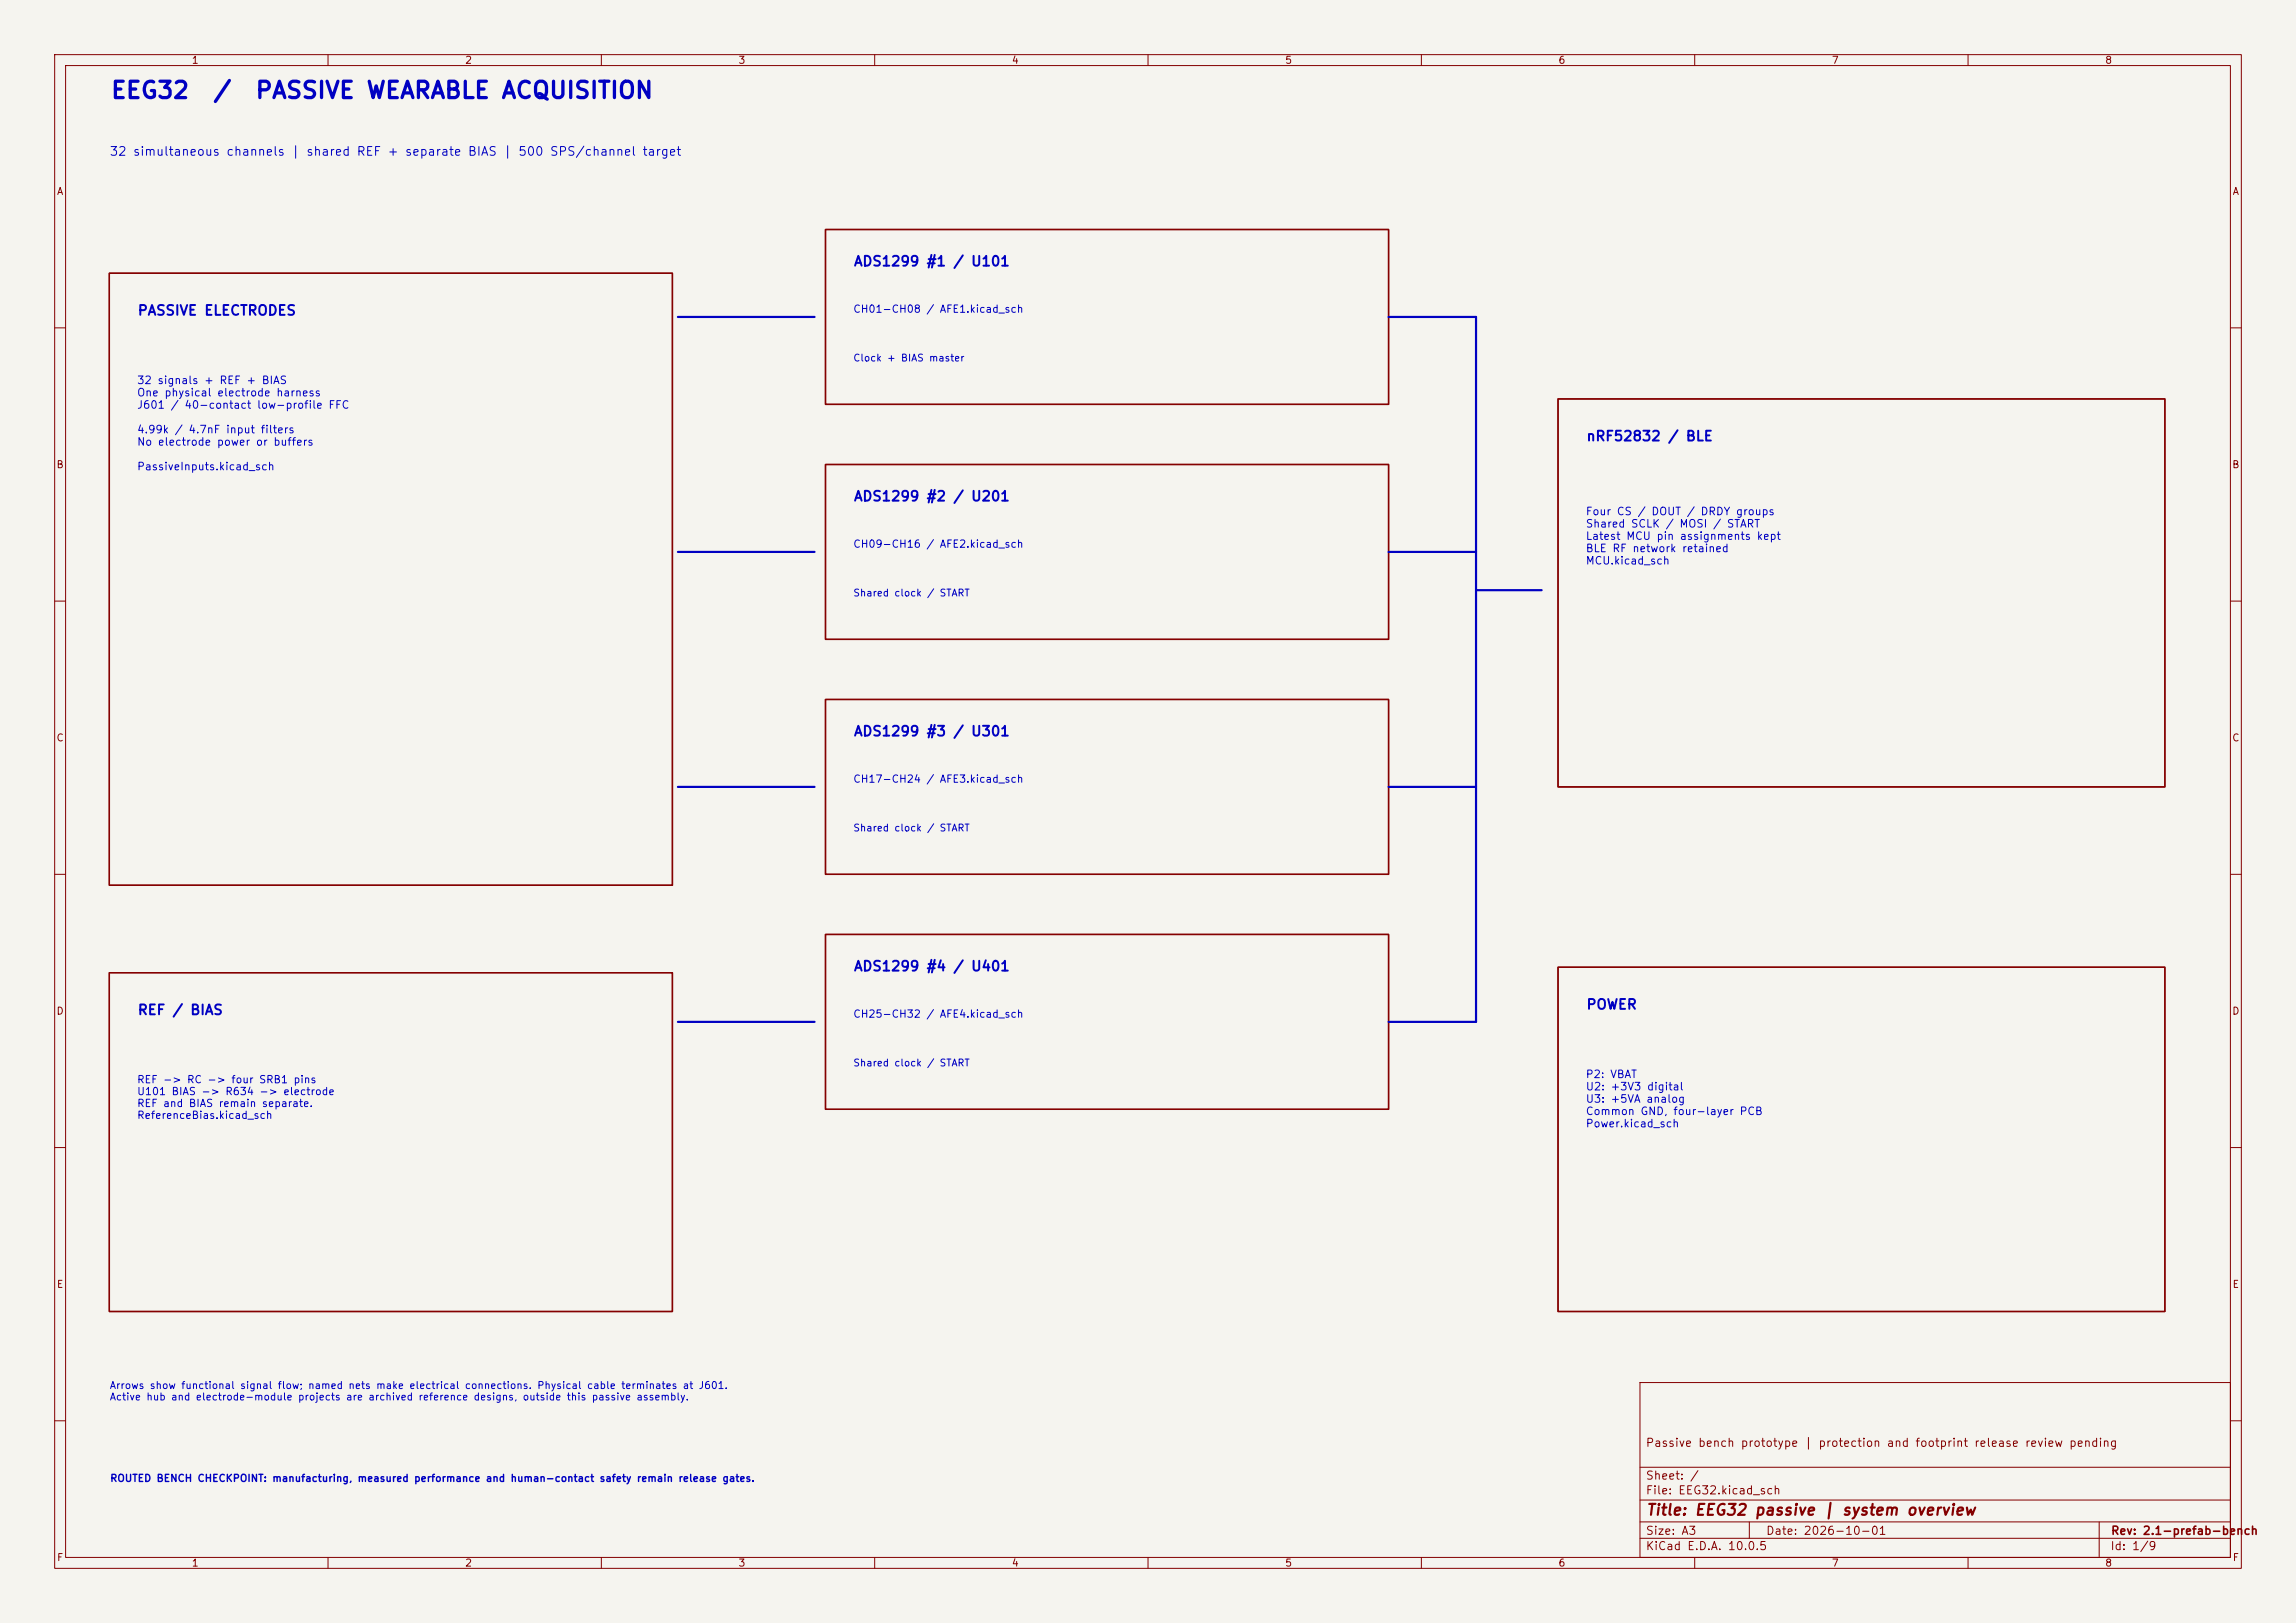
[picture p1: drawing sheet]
<svg xmlns="http://www.w3.org/2000/svg" width="420mm" height="297mm" viewBox="0 0 420 297" stroke-linecap="round" stroke-linejoin="round" font-family="sans-serif">
<defs><g id="words">
<g font-size="3" fill="#0000c2">
<text x="20.1" y="18.8">EEG32</text>
<text x="38.8" y="18.8">/</text>
<text x="46.5" y="18.8">PASSIVE WEARABLE ACQUISITION</text>
</g>
<text font-size="2" fill="#840000" x="301" y="277.8">Title: EEG32 passive | system overview</text>
<g font-size="1.8" fill="#0000c2">
<text x="156.1" y="49.2">ADS1299 #1 / U101</text>
<text x="25.1" y="58.2">PASSIVE ELECTRODES</text>
<text x="290.1" y="81.2">nRF52832 / BLE</text>
<text x="156.1" y="92.2">ADS1299 #2 / U201</text>
<text x="156.1" y="135.2">ADS1299 #3 / U301</text>
<text x="156.1" y="178.2">ADS1299 #4 / U401</text>
<text x="290.1" y="185.2">POWER</text>
<text x="25.1" y="186.2">REF / BIAS</text>
</g>
<text font-size="1.6" fill="#0000c2" x="19.9" y="28.9">32 simultaneous channels | shared REF + separate BIAS | 500 SPS/channel target</text>
<g font-size="1.5" fill="#840000">
<text x="300.9" y="265.1">Passive bench prototype | protection and footprint release review pending</text>
<text x="300.9" y="273.8">File: EEG32.kicad_sch</text>
<text x="300.9" y="271.1">Sheet: /</text>
<text x="300.9" y="281.2">Size: A3</text>
<text x="322.9" y="281.2">Date: 2026-10-01</text>
<text x="386" y="281.2">Rev: 2.1-prefab-bench</text>
<text x="300.9" y="284">KiCad E.D.A. 10.0.5</text>
<text x="385.9" y="284">Id: 1/9</text>
</g>
<g font-size="1.4" fill="#0000c2">
<text x="25" y="70.6">32 signals + REF + BIAS</text>
<text x="25" y="72.9">One physical electrode harness</text>
<text x="25" y="75.1">J601 / 40-contact low-profile FFC</text>
<text x="25" y="79.6">4.99k / 4.7nF input filters</text>
<text x="25" y="81.9">No electrode power or buffers</text>
<text x="25" y="86.4">PassiveInputs.kicad_sch</text>
<text x="290" y="94.6">Four CS / DOUT / DRDY groups</text>
<text x="290" y="96.9">Shared SCLK / MOSI / START</text>
<text x="290" y="99.1">Latest MCU pin assignments kept</text>
<text x="290" y="101.4">BLE RF network retained</text>
<text x="290" y="103.6">MCU.kicad_sch</text>
<text x="290" y="197.6">P2: VBAT</text>
<text x="290" y="199.9">U2: +3V3 digital</text>
<text x="290" y="202.1">U3: +5VA analog</text>
<text x="290" y="204.4">Common GND, four-layer PCB</text>
<text x="290" y="206.6">Power.kicad_sch</text>
</g>
<g font-size="1.3" fill="#840000">
<text x="35" y="12">1</text>
<text x="85" y="12">2</text>
<text x="135" y="12">3</text>
<text x="185" y="12">4</text>
<text x="235" y="12">5</text>
<text x="285" y="12">6</text>
<text x="335" y="12">7</text>
<text x="385" y="12">8</text>
<text x="10.3" y="36">A</text>
<text x="408.3" y="36">A</text>
<text x="10.2" y="86">B</text>
<text x="408.2" y="86">B</text>
<text x="10.2" y="136">C</text>
<text x="408.2" y="136">C</text>
<text x="10.2" y="186">D</text>
<text x="408.2" y="186">D</text>
<text x="10.3" y="236">E</text>
<text x="408.3" y="236">E</text>
<text x="10.3" y="286">F</text>
<text x="35" y="287">1</text>
<text x="85" y="287">2</text>
<text x="135" y="287">3</text>
<text x="185" y="287">4</text>
<text x="235" y="287">5</text>
<text x="285" y="287">6</text>
<text x="335" y="287">7</text>
<text x="385" y="287">8</text>
<text x="408.3" y="286">F</text>
</g>
<g font-size="1.3" fill="#0000c2">
<text x="156" y="57.6">CH01-CH08 / AFE1.kicad_sch</text>
<text x="156" y="66.5">Clock + BIAS master</text>
<text x="156" y="100.6">CH09-CH16 / AFE2.kicad_sch</text>
<text x="156" y="109.5">Shared clock / START</text>
<text x="156" y="143.6">CH17-CH24 / AFE3.kicad_sch</text>
<text x="156" y="152.5">Shared clock / START</text>
<text x="156" y="186.6">CH25-CH32 / AFE4.kicad_sch</text>
<text x="156" y="195.5">Shared clock / START</text>
<text x="25" y="198.6">REF -&gt; RC -&gt; four SRB1 pins</text>
<text x="25" y="200.7">U101 BIAS -&gt; R634 -&gt; electrode</text>
<text x="25" y="202.9">REF and BIAS remain separate.</text>
<text x="25" y="205.1">ReferenceBias.kicad_sch</text>
<text x="20" y="254.5">Arrows show functional signal flow; named nets make electrical connections. Physical cable terminates at J601.</text>
<text x="20" y="256.6">Active hub and electrode-module projects are archived reference designs, outside this passive assembly.</text>
<text x="20" y="271.5">ROUTED BENCH CHECKPOINT: manufacturing, measured performance and human-contact safety remain release gates.</text>
</g>
</g></defs>
<path d="M0 0h420v297h-420z" fill="#f5f4ef" stroke="#f5f4ef" stroke-width=".18"/>
<g fill="none" stroke="#840000" stroke-width=".18">
<path d="M10 10h400v277h-400zM12 12h396v273h-396zM60 10v2M110 10v2M160 10v2M210 10v2M260 10v2M310 10v2M360 10v2M10 60h2M408 60h2M10 110h2"/>
<path d="M408 110h2M10 160h2M408 160h2M10 210h2M408 210h2M300 253h108v32h-108zM10 260h2M300 278.5h108M300 274.5h108M300 268.5h108M320 278.5v3M384 278.5v6.5"/>
<path d="M408 260h2M60 285v2M110 285v2M160 285v2M210 285v2M260 285v2M300 281.5h108M310 285v2M360 285v2"/>
</g>
<path d="M20 50h103v112h-103zM151 42h103v32h-103zM285 73h111v71h-111zM151 85h103v32h-103zM151 128h103v32h-103zM20 178h103v62h-103zM151 171h103v32h-103zM285 177h111v63h-111z" fill="none" stroke="#840000" stroke-width=".25"/>
<path d="M124 58h25M254 58h16v129h-16M124 101h25M254 101h16M270 108h12M124 144h25M254 144h16M124 187h25" fill="none" stroke="#0000c2" stroke-width=".4"/>
<use href="#words"/>
</svg>
